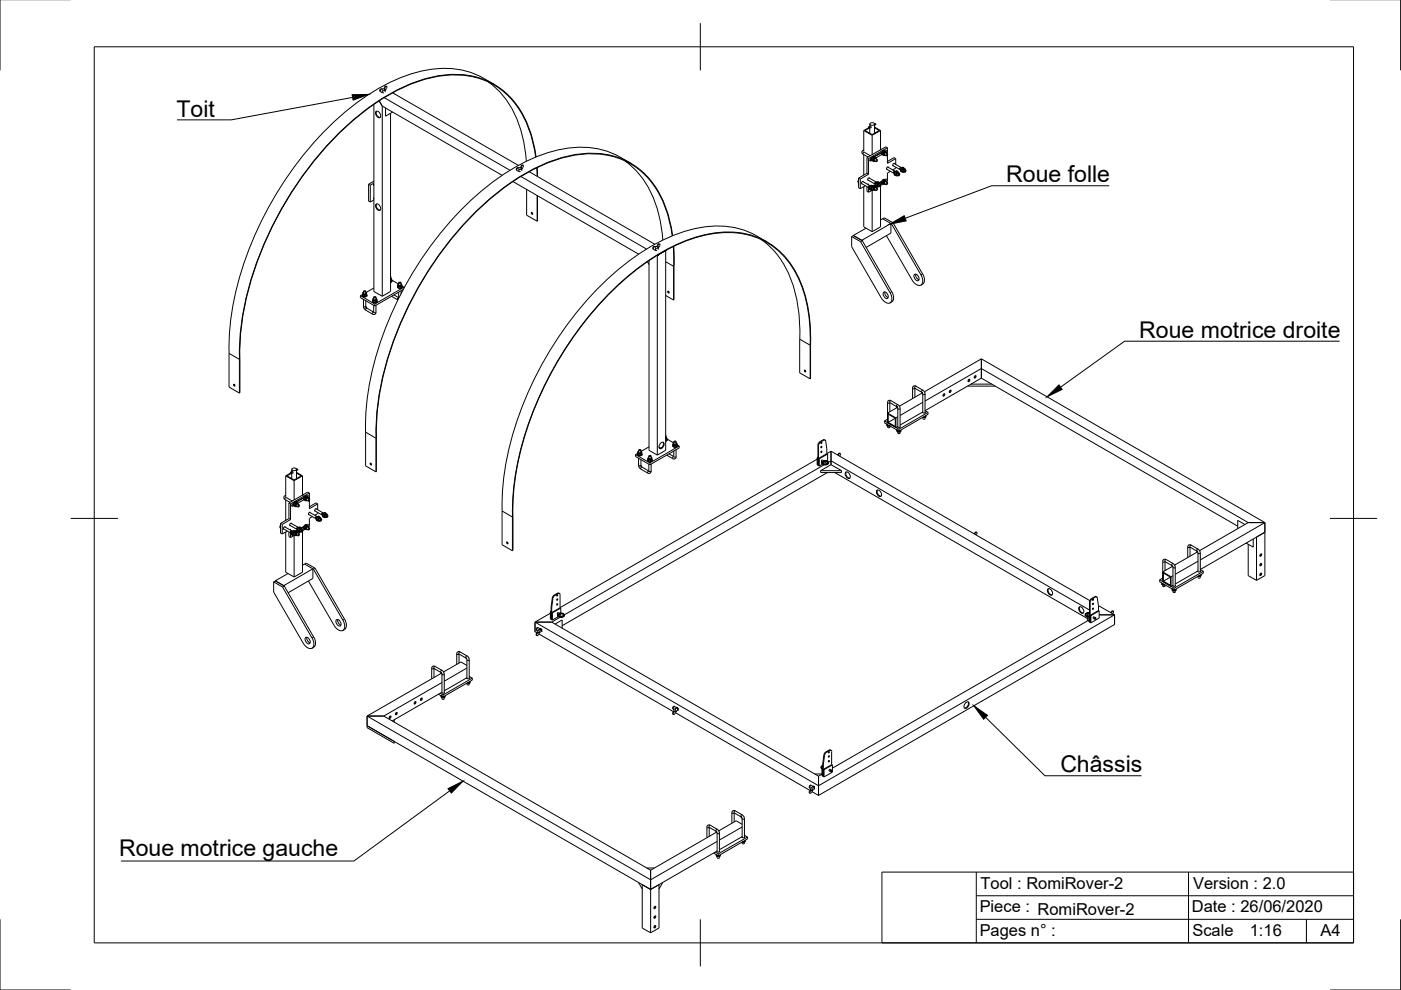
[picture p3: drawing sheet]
<svg xmlns="http://www.w3.org/2000/svg" width="297mm" height="210mm" viewBox="0 0 297 210" stroke-linecap="round" stroke-linejoin="round" font-family="sans-serif">
<defs><g id="words">
<g font-size="4.9">
<text x="37.4" y="24.7">Toit</text>
<text x="213.4" y="38.7">Roue folle</text>
<text x="241.6" y="71.6">Roue motrice droite</text>
<text x="224.8" y="163.8">Châssis</text>
<text x="25.3" y="181.5">Roue motrice gauche</text>
</g>
<g font-size="3.5">
<text x="207.9" y="188.4">Tool : RomiRover-2</text>
<text x="253" y="188.4">Version : 2.0</text>
<text x="207.7" y="193.4">Piece : RomiRover-2</text>
<text x="252.7" y="193.5">Date : 26/06/2020</text>
<text x="207.7" y="198.4">Pages n° :</text>
<text x="252.8" y="198.5">Scale</text>
<text x="265" y="198.5">1:16</text>
<text x="280" y="198.4">A4</text>
</g>
</g></defs>
<!-- layer: Visible -->
<g fill="none" stroke="#000" stroke-width=".21">
<path d="M80.7 19.4l.3 .3M81 19.6h.1M81 18.9l-.3-.1-.1 .2-.1 .2 .2 .2M81.1 19.6l.3 .1M81.1 19.2h.1M81.1 19.2v-.2l-.2-.1-.3 .3 .1 .2M81.1 19.2l-.1 .5M81.4 18.9h.1M81.4 18.9l.1-.3 .1 .3M81.4 18.9h.2M81.5 18.9h-.5M81.5 18.9v.3h-.4"/>
<path d="M81.6 18.9h.1M81.6 19l.1 .5M81.6 18.6l.3-.3 .1 .4M82 18.3h-.2l-.3 .3M82 18.7l-.4 .6M83.2 19.7l26.7 15.4M103.5 17.4a20.1 20.1 0 0 1 7.7 13.6l.4 3.2M104.7 17.9a18.7 18.7 0 0 0-16.8-2.4 44.9 44.9 0 0 0-18.6 11.8 72.8 72.8 0 0 0-20.5 41.4l-.2 6.2M78.1 39.1l.4 .2M78.1 39.1v3.5l.4 .2M78.5 39.3v3.5M79.3 38.4l-1.2 .7"/>
<path d="M79.3 38.8l-.8 .5M79.3 22.1v39.7l1.7 1M79.3 39v.3M79.7 23.7a.77 .77 0 0 1 .9 .3 .77 .77 0 0 1-.2 1 .99 .99 0 0 1-.7-1.3zM79.8 23.6a.96 .96 0 0 0 .8 1.3M80.4 21.4l.6 1.1M81 22.5l25.4 14.7M81 22.5v40.3M81.5 20.7l26.6 15.4M81.7 22.9v1.7l1.5-.8M82.8 24v37.8l-1.8 1M108.8 38.5l26.6 15.4"/>
<path d="M109.5 36.1h.1M109.6 36.1l.4 .3M109.8 35.6h.1M109.8 35.5l-.3 .2v.4M109.9 36.3h.1M110 36.4h.1M110 36.3l.4 .1M110 35.9v-.2l-.2-.1-.2 .3v.2M110 35.9v.5M110 35.9h.1M110.4 35.6h.1M110.4 37.4l26.7 15.4"/>
<path d="M110.4 35.3l.1 .3M110.4 35.3v.3M110.5 35.6h-.5M110.5 35.6v.3h-.5M110.5 35.6v.1M110.5 35.4l.4-.4v.4M110.6 35.7v.4M110.6 36.1v.1M110.8 35h.1M110.8 35l-.4 .3M110.9 35.4l-.3 .6M112.2 36.4l26.6 15.4"/>
<path d="M113.6 33.3a21.3 21.3 0 0 0-6.7-13.7 16.8 16.8 0 0 0-14.9-3.3 40.3 40.3 0 0 0-18.6 10.5 73 73 0 0 0-22.2 42l-.3 4.9v2.4M113.7 33.3a21.4 21.4 0 0 0-6.7-13.8 16.8 16.8 0 0 0-14.9-3.3 40.3 40.3 0 0 0-18.7 10.5 73.3 73.3 0 0 0-22.3 42.2l-.3 4.9v2.4M113.8 35.6l.1 1.8M113.9 35.5l.1 1.9M132.5 34.1a20.1 20.1 0 0 1 7.6 13.6l.4 3.2M133.7 34.6a18.7 18.7 0 0 0-16.9-2.4 44.9 44.9 0 0 0-18.5 11.8 72.8 72.8 0 0 0-20.5 41.4l-.3 6.2M181.9 38.3l.1 .5M181.9 38.3l.1 .1M182 38.2l-.1 .1M182 37.8v2l.4 .2M182 37.8l.4 .2M182.4 38v2"/>
<path d="M182.6 38.9l1.7 .9M182.9 38.5l1.5 .9M183 38.5l-.3 .1 .1 .4M183.1 31.8l-.3 .3v.4l1.2 .8M183.1 27.7v4.4M183.1 32.8v4.3M183.1 39.6v8.5l1.8 1M183.1 27.7l1.8 1M183.2 32.3l1.3 .7M183.5 39.4l-1.1 .6M183.8 39.6v1l.3 .2M183.8 33.4v3.3"/>
<path d="M183.8 36.7l-1.8 1.1M183.8 36.7l.3 .2M183.8 33.4l.3 .2M184 39.1l.1-.1v.2M184 38.1l1.5 .9M184.1 36.9l-1.7 1.1M184.1 33.6v3.3M184.1 39.8v1M184.2 27l.1-.1 .1 .2-1 .6 1.5 .8 1.5-.8-1-.6M184.2 27.1l-1.1 .6M184.2 26.9l.3-.1 .2 .1-.3 .3M184.2 37.7l1.6 .9"/>
<path d="M184.3 27v.2v-.2M184.3 27h.1M184.3 27l.3-.2-.4 .2M184.3 27h-.1M184.4 37.8l-.4 .1 .1 .3M184.4 40l.3 .3M184.4 40l.2 .1M184.4 26.3v.5M184.4 27.2v1.1M184.5 39.4l-.3 .1v.3l.1-.4h.2M184.5 39.6l-.1 .4M184.5 39.6l.2 .1"/>
<path d="M184.6 26.1l.4-.1 .4 .4-.6 .2-.4-.2zM184.6 33.6l.1 .1M184.7 39.9l-.1 .2M184.7 33.7l-.2 .1M184.7 39.9v.3M184.7 39.7v.2M184.8 33.5l-.4 .5 .2 .1M184.8 34l-.2 .1M184.8 33.9l.4 .3M184.8 33.9l.2 .1M184.8 39.3l.1 .1M184.9 39.3a.55 .55 0 0 0-.6 .3 .55 .55 0 0 0 .1 .6"/>
<path d="M184.9 39.6l-.2 .1M184.9 28.7v4.1M184.9 39.6l-.2 .3M185 33.4l-.2 .5M185 33.4l.2 .1M185 34l.1 .1M185.1 39.5l-.2 .1M185.1 39.5l.2 .3M185.1 39.5l-.3-.1-.3 .2M185.1 33.8l-.1 .2M185.1 34.1l.1 .1M185.1 39.6h-.2"/>
<path d="M185.1 33.8v.3M185.1 34.1h.1M185.2 34.1v.1M185.2 33.5l-.1 .3M185.3 34.2h-.1M185.3 40l.1 .1-.2 .2zM185.3 33.2l-.3 .2M185.3 33.2l.2 .2M185.3 34.1l.4 .2M185.4 39.9l-.4-.1-.2 .3 .2 .1M185.4 33.2a.51 .51 0 0 0-.6 .3 .51 .51 0 0 0 .1 .6M185.4 26.3v2"/>
<path d="M185.4 26.9l1.3 .8M185.5 39.4l-.2-.1-.3 .1a.45 .45 0 0 0-.6 .2 .45 .45 0 0 0 .2 .6h-.2M185.5 33.3a.45 .45 0 0 0-.6 .2 .45 .45 0 0 0 .1 .6M185.5 34.1l-.3 .1M185.5 39.5l-.2 .2 .4-.1M185.5 39.5l.1 .1M185.5 39.5l-.2-.1-.2 .1M185.5 33.4l-.3 .1M185.5 33.4l.1 .1M185.5 39l.1 .1M185.5 26.2h-.1M185.6 39.2l-.6 .2"/>
<path d="M185.6 26.2l-.2 .1M185.6 26.2h.1M185.6 26.2l.1 .2-.3 .2M185.6 39.3l-.2 .1M185.6 39.7l.4 .3M185.6 33.6l.4 .3M185.6 26.2l.1 .2M185.6 39.7l.1 .1M185.6 33.6l-.2 .2v.3M185.7 39.6v.2M185.7 33.5l-.3-.1-.3 .4M185.7 33.5v.2"/>
<path d="M185.7 39.8l-.3 .1M185.7 39.4h.1M185.7 39.2l.2 .3M185.7 39.2l.2 .1M185.8 38.6h.1M185.8 38.6l-.3 .1v.3M185.9 38.8l-.2 .4M185.9 38.8l.2 .1M185.9 39.5l.2 .1M185.9 40h.1v.2l-.2 .2zM185.9 33.9l.1-.1v.3l-.2 .2zM185.9 39.3l.2 .3"/>
<path d="M185.9 39.5l-.2 .1M186 39.1l-.1 .2M186 39.1l.1 .5M186.1 38.9l-.1 .2M186.1 39.6h.1M186.2 38.6v-.1a.58 .58 0 0 0-.5 .9M186.2 39.6l-.4 .2M186.3 39.4l.2 .2M186.3 38.7a.45 .45 0 0 0-.6 .2 .45 .45 0 0 0 .2 .6M186.4 39.5l-.3 .1M186.4 38.7l-.3 .2M186.4 38.7l.1 .1"/>
<path d="M186.4 38.7l-.2-.1-.3 .2M186.4 38.8l.2 .3 .3-.2M186.5 39l.2 .2M186.5 38.8h-.2l-.3 .3M186.5 39l-.3 .1 .1 .3M186.6 39.6h.1M186.6 39.2l.2 .1-.3 .2zM186.7 31.8h.1M186.7 27.7l-1.8 1M186.7 39.5v8.6l-1.8 1M186.7 27.7v4.1M186.7 32.4v.1"/>
<path d="M186.7 38.6h.1M186.8 39.3h.1M186.8 39.3l-.1-.2-.2 .2v.3h.1M186.8 38.5l.1 .1M186.8 32.4h.1M186.8 32.4l-1.4 .8M186.9 32.8l-1.2 .7M186.9 32.3l-1.5 .9M186.9 38.4l-.5 .4 .4-.3M187 38.7l.3 .4M187 32.6l.3 .3M187 32.8h.1"/>
<path d="M187 38.7l.2 .1M187 32.6l.2 .1M187.2 38.3l-.2 .4M187.2 32.2l-.2 .4M187.2 38.3l.1 .1M187.2 32.2l.1 .1M187.2 38.8l.1 .2M187.2 32.7l.1 .1M187.2 39l-.4 .3M187.3 39h.1M187.3 32.9h.1M187.3 39v.1"/>
<path d="M187.3 32.8v.1M187.3 38.4l-.1 .4M187.3 39.1h.1M187.3 32.3l-.1 .4M187.4 32.9h-.1M187.5 38.9l.4 .3M187.5 32.8l.4 .2M187.5 38.9h.1M187.5 32.8h.1M187.5 38.3l-.2 .1M187.5 38.3l-.2 .3v.4M187.6 38.1a.53 .53 0 0 0-.6 .2 .53 .53 0 0 0 0 .7"/>
<path d="M187.6 32l-.1-.1a.58 .58 0 0 0-.5 .9M187.6 38.2a.45 .45 0 0 0-.5 .2 .45 .45 0 0 0 .1 .6M187.6 32.1a.45 .45 0 0 0-.5 .1 .45 .45 0 0 0 .1 .6M187.7 39h-.3M187.7 32.9h-.3M187.7 38.2l-.2 .1M187.7 38.2l.1 .1M187.7 38.2l-.2-.1-.3 .2M187.7 32.1l-.4 .2M187.7 32.1l.1 .1M187.7 32.1l-.2-.1-.3 .2M187.7 31.9l-.2 .1"/>
<path d="M187.7 38l-.2 .1M187.7 31.8l.2 .1-.1 .3M187.7 38h.2l-.1 .3M187.7 38.3h.1M187.7 38.5l.5 .2M187.8 38.3h-.3M187.8 38.5h.1M187.8 32.4h.1M187.9 38.5l-.4 .1 .1 .4M187.9 32.4l-.4 .1 .1 .3M187.9 32.5l-.1-.3a.43 .43 0 0 0-.5 .1 .43 .43 0 0 0 0 .6M188 35.8l1.5 .9"/>
<path d="M188 38.7h.2v.3l-.3 .1zM188 32.6h.2v.3l-.3 .1zM188.2 31.3v1.3l-.5-.2M188.2 32.9v1.7l1.7-1M188.2 31.3l-.4-.2-4 2.3M188.2 31.3l-4.1 2.3M188.2 35.4l1.5 .9M188.4 35.5l-.4 .1 .1 .3M188.8 36.3l-.6 .4v1.8l-.3 .1-.1-.3M189.3 35.1l1.5 .9M189.5 36.7l.1 .1M189.5 34.6l1.6 .9"/>
<path d="M189.7 34.7l-.4 .1 .1 .3M189.7 36.9l.1 .3M189.7 36.9l.2 .1M189.7 36.3h.1M189.8 36.3l-.3 .1v.3M189.8 36.5l-.1 .4M189.8 36.5l.2 .1M189.8 37.2l.2 .1M189.9 37l.1 .2M189.9 33.6l-.4-.2-1.3 .8M189.9 33.6v1.3M189.9 35.4v.3l-.6 .3"/>
<path d="M190 36.8l-.1 .2M190 37.2v.1M190 36.8v.4M190 37.2h.1M190 36.6v.2M190.1 37.2l-.1 .1M190.2 37.1l.2 .2M190.2 37.1h.1M190.2 36.5l-.2 .1M190.2 36.3a.53 .53 0 0 0-.5 .2 .53 .53 0 0 0 0 .7M190.2 36.5l-.2 .3M190.3 36.4a.45 .45 0 0 0-.6 .2 .45 .45 0 0 0 .2 .6"/>
<path d="M190.3 37.2h-.2M190.4 36.4v.1h-.2M190.4 36.4l-.2 .1M190.4 36.4l-.3-.1-.3 .2M190.4 36.5l.2 .3M190.6 36.9l.2 .1-.3 .2zM190.7 36.8l-.4-.1-.1 .3 .1 .2M190.7 36.9v-.1l-.2 .2v.3l.1-.1M190.8 37h.1M190.8 36h.1M191 36.4h.1M191 36.2l.3 .3"/>
<path d="M191 36.2l.2 .1M191.1 35.5l-.3 .2v.2M191.1 35.5l.1 .1M191.2 35.7l-.2 .5M191.2 35.7l.1 .1M191.2 36.3l.1 .1M191.3 36.4l.1 .1M191.3 36.4v.1M191.3 35.8l-.1 .5M191.4 36.5h-.1M191.5 35.5h.1M191.5 35.5a.58 .58 0 0 0-.5 .8"/>
<path d="M191.5 35.8h-.2M191.5 35.8l-.2 .3v.3M191.5 35.8h.3l.1 .2M191.6 36.4l.2 .1M191.6 35.6a.45 .45 0 0 0-.5 .2 .45 .45 0 0 0 .1 .6M191.7 36.5h-.3M191.7 35.7l-.2 .1M191.7 35.7l.1 .1M191.7 35.7l-.2-.1-.3 .1M191.8 36l.2 .1M191.9 36l-.4 .1 .1 .3M191.9 36.1l.2 .1-.3 .3z"/>
<path d="M192.1 36.2h.1M192.1 36.2l-.1-.1-.2 .1-.1 .2 .2 .1M79.3 42.4l-.8 .4M79.3 41.9v.3M79.7 43.3a.77 .77 0 0 1 .9 .4 .77 .77 0 0 1-.2 .9 .99 .99 0 0 1-.7-1.3zM79.8 43.2a.96 .96 0 0 0 .8 1.3M82.8 58.6v.2M82.8 59l.3 .4M82.8 58.7v.5M82.9 59.1l-.1 .2M82.9 59.1h.1M83 59.3l-.2 .2"/>
<path d="M83.1 59.4l-.3 .1M83.1 59.4v.2l-.3 .2M83.1 59.4l1.4 .8M83.1 59.6l-.3 .3M84.5 60v.4M84.6 59.9h.4l-.2 .2-.2-.1zM85 60v.4M111.7 40.2v5.4l2.2 1.3M112.7 45l.2 .2v.2l-.2-.1zM112.7 45l.2 .4M113.9 41.5v5.4M114 41.5l-.1 5.4"/>
<path d="M137.3 55.5l.3 .6M137.6 55.3v40.2l1.8 1M138.9 53h.1M138.9 53.1h.1M138.9 52.4l.1 .2M138.9 52.4h-.3v.4M139 53.1h.3M139 52.6h.1M139 52.6l-.1 .5M139.3 52.3h.1M139.3 52.3l.1 .1M139.4 54.1h.1"/>
<path d="M139.4 54.1v42.4M139.4 52v.4M139.4 52l-.1 .3M139.4 52.3h.1M139.4 52.3h-.1a.56 .56 0 0 0-.8 .5l.4 .3M139.4 52.3v.3h-.4M139.4 52.4h.1M139.5 52.4v.6M139.5 52.1l.3-.4 .1 .4M139.8 51.8l-.2-.1-.2 .3M139.8 52.1l-.3 .6M141.1 53.1h.1"/>
<path d="M141.1 53.1l-1.7 1M141.1 53.1v42.4l-1.7 1M141.1 55.5l1.7 1v7.1M142.5 50a21.3 21.3 0 0 0-6.6-13.7 16.8 16.8 0 0 0-14.9-3.2 40.3 40.3 0 0 0-18.6 10.4 73 73 0 0 0-22.2 42l-.4 5v2.3M142.6 50a21.4 21.4 0 0 0-6.6-13.8 16.8 16.8 0 0 0-15-3.2 40.3 40.3 0 0 0-18.6 10.4 73.3 73.3 0 0 0-22.3 42.2l-.4 4.9v2.4M142.8 52.3v4.2M142.8 52.2v11.4M161.4 50.8a19.4 19.4 0 0 1 7.4 12.2 35.8 35.8 0 0 1 .8 8.9M162.6 51.3a18.6 18.6 0 0 0-16.8-2.4 44.9 44.9 0 0 0-18.6 11.8 72.8 72.8 0 0 0-20.5 41.4l-.2 6.2M180.6 50.2v2.1l6.2 10.8a1.75 1.75 0 0 0 1.9 1.1 1.55 1.55 0 0 0 0-2.2M180.6 50.2l1.9 1M180.9 49.9l1.8 1.1"/>
<path d="M180.9 49.9h.1M180.9 49.9l1.9 1.1M180.9 49.9l-.3 .3M182.5 51.2l6.2 10.9M182.7 51h.1M182.8 51l6.3 10.8a1.49 1.49 0 0 1-.4 2.4M182.8 51l-.3 .2M183.6 48.4l-2.7 1.5M184.1 40.8l.8-.5v8.8M184.6 40.1l.1 .1M184.7 40.2v.1M184.7 40.2l.1 .1"/>
<path d="M184.8 40.3h-.1M184.9 40.2l.2 .1M185 40.3h-.2M185.3 40.3h.1M185.4 40.2h.1M185.4 40.2l.3 .2M185.4 40v-.1l-.3 .1v.3h.2M185.4 40v.1M185.5 40.3h-.2M186.7 46.6l.4-.2 1.8 1M187.1 46.4l.4-.2 1.9 1.1M188.9 47.4v2l-5.3 3.1"/>
<path d="M188.9 47.4l-6.2 3.6M188.9 47.4h.1M189 47.4l6.3 10.9a1.75 1.75 0 0 1 0 2.1 1.55 1.55 0 0 1-1.9-1l-5.5-9.4M189.4 47.3l-.4 .1M189.4 47.3l6.2 10.8M193.8 58.2a.77 .77 0 0 1 .9 .4 .77 .77 0 0 1-.1 .9 .99 .99 0 0 1-.8-1.3zM194.2 58.1l.1 .7 .5 .5M195.6 58.1a1.75 1.75 0 0 1 0 2.1M50.8 76.2l-2.2-1.3v7.2l2.2 1.2M50.8 76.2v7.1M50.9 76.2l-.1 7.1M76.4 62.7v.4l3.1 1.8"/>
<path d="M76.4 62.7l3.1 1.8M76.8 62.7a.58 .58 0 0 0 1 0M76.8 62.6v.1M76.9 62.3v.1M76.9 62.3l.1 .5M76.9 62.5l-.5 .2M76.9 62.5a.45 .45 0 0 0 .4 .4 .45 .45 0 0 0 .5-.4M76.9 62.3h.1M76.9 62.4l.3 .2 .4-.1M76.9 62.4l.1 .2M77 62.6h.4M77 62.8l.4 .1"/>
<path d="M77 62.6v.2M77.1 63.5v1.6l.1 .4 2 1.2 .3-.1 .2-.3v-1.6M77.1 61.8v.4M77.1 62.1l-.2 .2M77.1 62.1l.2 .2 .2-.2M77.1 61.7l.5 .1-.3 .1-.2-.1zM77.4 62.6v.3M77.5 62.2h.1M77.6 63.8l.1 1.4 1.5 1v-1.5M77.6 61.8v.4M77.6 62.5l-.2 .1M77.7 62.3l.1 .1"/>
<path d="M77.7 62.3l-.1 .2M77.8 62.4l-.2 .1M77.8 62.4v.3l-.4 .2M77.8 62.6v.1M79 63.9a.53 .53 0 0 0 .5 .3 .53 .53 0 0 0 .5-.3M79 63.6h.1M79 63.8l.1 .2M79 63.6v.2M79 63.7a.45 .45 0 0 0 .5 .5 .45 .45 0 0 0 .4-.5M79.1 63.5v.2M79.1 63.5l-.1 .1M79.1 63.7l.3 .1"/>
<path d="M79.1 63.6v.2M79.1 63.8h.3M79.1 64l.5 .1M79.1 63.8v.2M79.2 63.5l.3 .1 .2-.1M79.2 63.3l-.1 .2M79.2 63v.5M79.3 61.1l-1.7 1 .1 .2M79.3 62.9l.4 .1-.2 .2-.2-.1zM79.4 63.8l.2 .1M79.5 64.5v.4M79.6 63.9v.2"/>
<path d="M79.7 63.3l.2 .2-.1 .3M79.7 63v.5M79.8 63.7l-.2 .2M79.8 63.8h-.4M79.9 63.6v.1M79.9 63.7h-.1M79.9 63.7v.2l-.3 .2M83 62.8l1.4 .8M83.5 62.5l1 .6M84.3 60.8a.54 .54 0 0 0 .5 .4 .54 .54 0 0 0 .5-.4M84.3 60.5l.1 .1M84.3 60.7l.1 .3"/>
<path d="M84.3 60.5v.2M84.3 60.7a.45 .45 0 0 0 .5 .4 .45 .45 0 0 0 .4-.4M84.4 60.4v.2M84.4 60.4l-.1 .1M84.4 60.6v.1M84.4 60.6l.3 .2 .4-.1M84.4 60.7l.5 .1M84.4 61h.5M84.4 60.7v.3M84.5 63.1v.1M84.5 60.3l-.1 .1M84.5 61.9v1.2"/>
<path d="M84.5 60.4l.3 .2 .2-.2M84.9 60.8v.2M85 60.3l.2 .2M85 61.7v.6M85.1 60.7l-.2 .1M85.2 60.5v.1M85.2 60.5l-.1 .2M85.2 60.6l-.1 .1M85.2 60.6v.2l-.3 .2M85.2 60.6l.5 .3M85.5 61.4l-6 3.5M85.7 60.9v.2"/>
<path d="M85.7 60.9l-6.2 3.6M141.1 62.6l1.7 1M141.6 61.7l.2 .2v.2l-.2-.1zM141.7 61.7l.2 .4M169.5 71.9l2.3 1.3v7.1l-2.3-1.2zM170.6 78.5l.2 .1v.3l-.2-.2zM170.6 78.5l.2 .3M171.8 73.2a29.2 29.2 0 0 0-3.9-16.6 15.9 15.9 0 0 0-16.2-7.1 38.3 38.3 0 0 0-19.7 10.2 73 73 0 0 0-22.8 42.1 46.2 46.2 0 0 0-.4 7.7l-.2 7.3M171.9 73.1l-.1 7.2M171.9 73.1a29.3 29.3 0 0 0-3.9-16.6 16 16 0 0 0-16.2-7.1 38.4 38.4 0 0 0-19.8 10.2 73.2 73.2 0 0 0-22.9 42.2 46.3 46.3 0 0 0-.4 7.8M187.3 62a.77 .77 0 0 1 .9 .4 .77 .77 0 0 1-.1 .9 .99 .99 0 0 1-.8-1.3zM187.6 61.9l.1 .7 .6 .5"/>
<path d="M195.6 60.3l-.3 .1M206.7 79.7l.2 .1-.3 .4zM206.8 79.6l-.2 .5M208.1 76.1v4.1M208.1 76.1l-12.1 7M208.1 76.1l60.1 34.7M49.6 81.5l.2 .1v.3l-.2-.2zM49.6 81.5l.2 .3M61.8 99.5v.5M62 100l-.3 .2M62 99.3l.5-.1 .3 .4-.6 .2-.3-.2zM63 99.4h.1"/>
<path d="M63 99.4l-.1 .1M63 99.4l-.2 .1M63 99.4l-.1 .1v2M63 99.4v.1M63 99.4l.1 .2-.2 .2M63 99.4l.1 .2M63.1 99.6h.1M77.5 91.6v7.2l2.2 1.2M77.5 91.6l2.2 1.3M78.5 98.2l.2 .1v.3l-.2-.2zM78.6 98.2l.2 .3M79.7 92.9v7.1"/>
<path d="M79.8 92.9l-.1 7.1M134.7 96.4v.4l3.1 1.7M134.7 96.4l3.1 1.7M135.1 96.3v.1M135.2 96l.1 .2M135.2 96l.3 .3M135.2 95.9v.1M135.2 95.9l.1 .6M135.3 96.2l.2 .1M135.3 96.5h.5M135.3 96.2v.3M135.4 97.1v1.6l.2 .5 1.9 1.2 .3-.1 .2-.2v-1.7"/>
<path d="M135.4 95.7l-.2 .2M135.4 95.5v.4M135.4 95.9l.2 .1 .3-.1M135.5 95.3l.4 .1-.3 .2-.2-.2zM135.5 96.3h.3M135.8 96.3v.2M135.9 97.4l.1 1.5 1.6 1M135.9 95.5v.4M135.9 96.2l-.1 .1M135.9 96.2l-.4 .1M136.1 96.1v-.1l-.2 .2M136.1 96.1l-.2 .1"/>
<path d="M136.1 96.1v.2l-.3 .2M136.1 96.2a.45 .45 0 0 1-.5 .4 .45 .45 0 0 1-.4-.4l-.5 .2M136.1 96.3v.1a.58 .58 0 0 1-1 0M137.3 97.6a.52 .52 0 0 0 .5 .3 .52 .52 0 0 0 .5-.3M137.4 97.2v.1M137.4 97.2l.1 .5M137.4 97.4a.45 .45 0 0 0 .4 .4 .45 .45 0 0 0 .5-.4M137.4 97.2h.1M137.4 97.3l.3 .2 .4-.1M137.4 97.3l.1 .2M137.5 97.5l.4 .1M137.5 97.7l.4 .1"/>
<path d="M137.5 97.5v.2M137.6 99.9h-.1M137.6 96.7v.4M137.6 97l-.2 .2M137.6 98.4v1.5M137.6 97.1l.2 .2 .2-.2M137.6 94.7l-1.7 1 .1 .3M137.6 96.6l.4 .1-.2 .1h-.2zM137.8 98.1v.4M137.9 97.6v.2M138 97.1h.1M138 97l.2 .3"/>
<path d="M138 96.7v.5M138.1 97.4l-.2 .2M138.2 97.3l.1 .1M138.2 97.3l-.1 .1M138.3 97.4h-.2M138.3 97.4v.2l-.4 .2M139.7 94.8l.4 .2M140 94l.5-.3a.77 .77 0 0 1 .2 1 .77 .77 0 0 1-.9 .3 .97 .97 0 0 1 .2-1zM140.6 93.7a.96 .96 0 0 1-.8 1.4M141.2 92.3v.2M141.2 92.4v.4M141.2 92.7l.2 .2"/>
<path d="M141.2 92.7v.2M141.4 92.9l-.2 .3 .2-.1M141.4 92.9v.2M141.4 93.3l-.3 .1M141.4 93.1l1.5 .8-.2 .2M141.4 93.1v.2M141.4 93.1v.2l-.2 .2M141.5 93.3l-.3 .3M141.8 96.2l1.1 .6M142.6 94.5v.1M142.6 94.2l.2 .2M142.6 94.2l.2 .5"/>
<path d="M142.7 94.4a.45 .45 0 0 0 .4 .4 .45 .45 0 0 0 .5-.4M142.7 94.1l.3 .3M142.7 94.1l-.1 .1M142.8 94.4h.2M142.8 94.7h.4M142.8 94.4v.3M142.9 96.8v.1M142.9 93.7v.4M142.9 95.6v1.2M142.9 94v.1M142.9 94l.2 .2 .3-.2M142.9 93.5l.5 .1-.3 .2-.2-.1z"/>
<path d="M143 94.4l.2 .1M143.2 94.5v.2M143.3 95.3v1.7l-.2 .3h-.4l-1.3-.8M143.3 93.9l.3 .4M143.3 93.7v.4M143.4 94v.1M143.5 94.2l-.1 .2h-.4M143.6 94.3l-.4 .2M143.6 94.3v.2l-.4 .2M143.6 94.3l.4 .3M143.6 94.5v.1a.58 .58 0 0 1-1 0M144 94.6v.4l-6.2 3.5"/>
<path d="M144 94.6l-6.2 3.5M173.2 97l.2 .1M173.2 97v1.5l.2 .1M173.2 97.4l-54.5 31.4v-2.7M173.4 97.1v1.5M173.4 98.6h.1M173.4 97.1h.1M173.4 96.9l-.2 .1M173.4 94.4v4.3M173.4 98.7h.1M173.5 98.7h.1M173.6 97.2l.1 .1"/>
<path d="M173.6 97.2v1.5l.1 .1M173.7 97.3v1.5M174 99.8v.4h4.4v-.4M174 99.8h4.4M174.1 94.7l-.1 .1M174.1 95.7l-.1 .2M174.1 93.8l-.1 .1M174.1 93.8l.1 .1-.1 .1zM174.1 95.7l.1 .2h-.1zM174.1 94.7l.1 .1-.1 .1zM174.2 98.1l.1 .3 .5 .2 .6-.1 .3-.4M174.3 97.9h.1"/>
<path d="M174.3 98v.1M174.3 97.8l.2 .3M174.4 98.4l-.7 .4M174.5 93.3a1.32 1.32 0 0 0-1.1 1.1M174.5 93.3h.4M174.6 98h.1M174.6 98h-.1a.22 .22 0 0 1 .1-.2 .22 .22 0 0 1 .3 0l.5 .1 .2 .2M174.6 97.7h.8l.2 .5-.3 .3h-.7l-.4-.3 .1-.4M174.7 97.8v.1l-.1 .1zM174.7 97.7l-.4-.2-.1 .3 .1 .1M174.7 98.5l-55 31.9M174.8 97.8h.1"/>
<path d="M174.8 97.7l.6 .1 .2 .3-.4 .3h-.5l-.4-.2 .1-.3M175.1 93.5l.2 2.7M175.1 93.5l-.1-.2a1.4 1.4 0 0 0-1.4 1.2l-.1 4.2M175.3 97.9l-.8 .4M175.5 96.3l-1.8 1M175.5 96.3l-.2-.1-1.7 1M175.5 96.3v1.5M175.6 98.1l-.7 .3M175.7 98l.5-.3 54.8 31.6M176.2 98.5l2.2 1.3M176.2 98.5l-2.2 1.3M176.2 95.7v2.8"/>
<path d="M176.2 95.7l-.9 .5M176.2 95.7l54.9 31.7M177.8 96.3l-.1 .2M177.8 96.3l.4-.1-.2 .4M178 96.7h.1M178.1 96.2l-.2-.1-.3 .4M187.5 89.3v.4l3.1 1.7M187.5 89.3l3.1 1.7M188 89.9v.2M188 89.9h.1M188 90.1l.1 .1M188 90.1l.2 .2h.5v.3"/>
<path d="M188 90v.1M188.1 90.2h.5M188.1 90v.2M188.2 88.9l-.7 .4M188.2 90.3v.3M188.2 89.2v.1M188.2 90.6l.2 .1 .3-.1M188.6 90.2h.1M188.6 85.4h.1M188.7 85.4l1.4 .8 .2 .3 .1 4.1M188.7 85.4v1.9M189.8 88.7v1.7l-1.5-.9"/>
<path d="M189.8 88.7l-1.5-.9v1.7M189.8 88.7l-1.5 .8M189.9 88.6v2M190.1 91.2l.1 .1M190.1 91.2h.1M190.2 91.3l.3 .3 .4-.1 .1-.2M190.2 91.3h.1M190.2 91.3v.1M190.2 91.4l.5 .1M190.2 91.2v.2M190.3 86.4l-2.1 1.2 1.7 1M190.4 91.5v.3l.2 .1 .2-.1v-.3"/>
<path d="M190.4 88.4l-.5 .2M190.6 91v.4M190.7 91.3v.2M190.8 90.6v-4.3l-.4-.5-1.9-.9-.3 .4v4.3l1.7 1M190.8 90.4v.2h-.4l-.1-.2-.4 .2M191.1 91.2l-.4 .3M193.5 84.5v-2.3l.3-.4 .4 .1 1.7 1 .2 .5v4.1M193.9 82.3l1.5 .9 .2 .3v4M194 82.3v1.9M195.6 83.3l-4.9 2.8M195.6 85.3l-4.8 2.8M195.7 88.8l.2 .1 .3-.1"/>
<path d="M195.8 88.4h.2M196 88.3v.1M196.1 85l12-6.9 56.5 32.7M196.1 88.5v.3M196.2 87.3l-.3 .3-.2-.3-4.9 2.8M196.3 88.3l-.1 .2h-.5l-.1 .3M196.3 88.1l-.3 .3M196.8 87.4v.4l-6.2 3.6M196.8 87.4l-6.2 3.6M200.1 83.5l.2 .1-.3 .4zM200.2 83.5l-.3 .4M201.5 82.7l.2 .2-.4 .3z"/>
<path d="M201.5 82.7l-.2 .4M205.1 81.9h5.9M205.4 80.4l.2 .2-.3 .3zM205.5 80.4l-.3 .5M205.9 81.4h4.4M208.1 80.2l-12 6.9 .7 .3M208.1 80.2l54.3 31.4M59.4 111.6l.1 .4M59.4 111.6h.1M59.5 111.4l-.1 .2M59.5 111v2l.3 .2M59.5 111l.3 .2"/>
<path d="M59.8 111.2v2M60.1 112.1l1.5 .9v1M60.3 111.7l1.6 .9M60.5 111.7l-.3 .2v.3M60.6 105l-.4 .3v.4l1.3 .8M60.6 100.9v4.4M60.6 106v4.3M60.6 112.8v8.5l1.8 1M60.6 100.9l1.8 1M60.7 105.5l1.3 .7M60.9 112.6l-1.1 .6M61.3 112.8v1l.3 .2"/>
<path d="M61.3 106.6v3.4M61.3 110l-1.8 1M61.3 110l.3 .2M61.3 106.6l.3 .2M61.4 112.3l.2-.1v.2M61.4 111.4l1.6 .9M61.6 110.2l-1.8 1M61.6 114l.8-.4v8.7M61.6 106.8v3.4M61.6 100.2l-1 .7M61.6 100.2l.3-.2 .2 .1-.3 .3M61.6 113l.1 .1"/>
<path d="M61.7 110.9l1.5 .9M61.7 100.2h.1M61.7 100.4h.1M61.7 100.2l.1 .2-.1-.2M61.7 100.1l-.1 .1M61.7 100.1l.1 .2-.1 .1M61.8 111l-.3 .1v.3M61.8 113.2l.4 .4M61.8 113.2l.2 .1M61.8 113.4h.1M61.8 100.4v1.1M61.9 112.6l-.3 .1v.3"/>
<path d="M61.9 112.6h.1M61.9 112.6l-.2 .1v.3M62 112.8l-.2 .4M62 112.8l.2 .1M62 113.3l.1 .1M62.1 113.1l-.1 .2M62.1 113.4l.1 .2M62.1 106.9l-.2 .1M62.1 113.1v.4M62.1 113.5h.1M62.2 112.9l-.1 .2M62.2 106.9h-.1l-.2 .3 .1 .1"/>
<path d="M62.2 107.2l-.2 .1M62.2 106.8l-.2 .1M62.2 113.5v.1M62.3 107.3h.1M62.3 107.1l.1 .2M62.3 107.1l.2 .1M62.3 112.6l-.3 .2M62.3 112.6l.2 .1M62.4 112.6l-.1-.1a.58 .58 0 0 0-.5 .9M62.4 101.9v4.1M62.4 106.7l-.1 .4M62.4 106.7l.2 .1"/>
<path d="M62.4 107.3l.2 .1M62.5 107.2l.1 .2M62.5 112.7a.45 .45 0 0 0-.6 .1 .45 .45 0 0 0 .1 .6h-.1M62.5 113.5h-.3M62.5 112.7l-.4 .4M62.5 112.7l-.3 .2M62.6 112.8l.1 .3M62.6 113h.5M62.6 107.3v.1M62.6 113l-.3 .3 .3 .3M62.6 107.4h.1M62.6 106.8l-.1 .4"/>
<path d="M62.7 107.4h-.1M62.7 113.5v.1M62.7 113.2l.2 .1-.3 .2zM62.8 107.3l.4 .2M62.8 112.8l-.1 .1M62.8 113.4l.4 .2M62.9 113.4h.1M62.9 100.3l1 .6-1.5 .9-1.5-.9 .8-.5M62.9 100.2l1.2 .7M62.9 113.3l-.1-.2-.2 .2v.2h.1M62.9 112.6l-.2-.1-.2 .2M62.9 106.5a.45 .45 0 0 0-.6 .2 .45 .45 0 0 0 .2 .6"/>
<path d="M62.9 113.5h-.2M62.9 107.4h-.2M63 112.7l-.2 .1M63 112.7l.1 .1M63 112.7l-.3-.1-.2 .1M63 106.6l-.4 .2M63 106.6l.1 .1M63 106.6l-.3-.1-.3 .2M63 112.4l-.6 .2M63 112.5l-.1 .1M63 112.8h.1M63 113l.4 .2"/>
<path d="M63 106.8l.4 .3M63 112.8h-.2M63 111.8h.2l-.2 .1v.3zM63.1 112.9v.1M63.1 106.8v.1M63.1 106.7l-.4 .1-.1 .5M63.1 106.7l.1 .2M63.1 106.9l-.3 .1v.3M63.1 112.5l.4 .3M63.1 112.5l.2 .1M63.2 111.8l.1 .1M63.3 112l-.2 .5"/>
<path d="M63.3 112l.2 .1M63.3 113.2h.1v.3l-.2 .1zM63.3 107.1h.1v.2l-.2 .2zM63.3 112.6l.1 .1M63.4 112.7l.1 .1M63.4 112.7h.1M63.5 112.7v.1M63.5 112.1l-.2 .5M63.5 112.8h.1M63.6 111.8h.1M63.6 111.8a.56 .56 0 0 0-.5 .3 .56 .56 0 0 0 .1 .6M63.7 112.8l-.5 .3-.1-.3"/>
<path d="M63.7 112.7l.2 .1M63.8 111.9a.45 .45 0 0 0-.6 .2 .45 .45 0 0 0 .1 .6l-.2 .1M63.8 112.7l-.3 .1M63.8 111.9l-.3 .2M63.8 111.9l.1 .1M63.8 111.9l-.2-.1-.3 .2M63.9 112v.1M63.9 112l-.3 .1-.2 .6M63.9 112.1l.2 .2M64.1 112.8h-.1M64.1 112.4l.1 .1-.2 .3zM64.1 105h.1"/>
<path d="M64.1 100.9l-1.7 1M64.1 112.7v8.6l-1.7 1M64.1 100.9v4.1M64.1 105.7h.1M64.1 111.8h.1M64.2 112.4l-.4-.2-.2 .3 .1 .2M64.2 112.5h.1M64.2 112.5v-.1l-.3 .1v.3h.1M64.2 111.7l.1 .1M64.2 105.6l.1 .1M64.3 105.6l-1.4 .8M64.3 111.8l-.4 .2"/>
<path d="M64.4 105.5l-1.6 .9a.58 .58 0 0 0-.5 .8M64.4 106l-1.3 .7M64.4 112.1l-.3 .2M64.4 111.6l-.6 .4M64.4 111.9l.2 .3M64.4 105.8l.2 .3M64.4 112.1l.1 .1M64.4 111.9l.2 .1M64.4 105.8l.2 .1M64.6 119.6l1.7 1M64.6 119.6l-.5 .2M64.6 119.6l.3-.2 1.9 1.1"/>
<path d="M64.6 111.5l-.2 .4M64.6 105.4l-.2 .4M64.6 111.5l.2 .1M64.6 112.2l.2 .1M64.6 105.4l.2 .1M64.6 106.1l.2 .1M64.6 112l.1 .2M64.6 105.9l.2 .3M64.7 112.2l-.5 .3M64.7 112.2l.1 .1M64.8 111.6l-.2 .4M64.8 112.3h.1"/>
<path d="M64.8 105.5l-.2 .4M64.8 112.2l.1 .1M64.9 106.1l-.1 .1M64.9 112.1l.5 .3M64.9 106l.5 .2M64.9 105.1a.56 .56 0 0 0-.5 .3 .56 .56 0 0 0 .1 .6M65 106h.1M65 111.5l-.2 .1M65 105.4l-.2 .1M65 111.5l-.3 .3 .1 .4M65 105.4l-.3 .5 .2 .2M65.1 111.4a.45 .45 0 0 0-.6 .2 .45 .45 0 0 0 .1 .6"/>
<path d="M65.1 105.3a.45 .45 0 0 0-.6 .2 .45 .45 0 0 0 .1 .6M65.1 112.2l-.2 .1M65.1 106.1h-.2M65.1 111.4l-.1 .1M65.1 111.4l.1 .1M65.1 111.4l-.2-.1-.3 .2M65.1 105.3l-.1 .1M65.1 105.3l.2 .1M65.1 105.3l-.2-.1-.3 .2M65.2 105.1h-.3M65.2 105.1h.2l-.1 .3M65.2 111.5l.1 .1"/>
<path d="M65.2 111.7l.4 .2M65.2 105.6l.4 .2M65.2 111.5h-.2M65.2 105.4h-.2M65.2 111.7h.1M65.2 105.6h.1M65.3 105.4l.1 .3M65.3 111.6l.1-.4a.68 .68 0 0 0-.8 .2 .68 .68 0 0 0-.2 .7M65.3 111.8l-.3 .1v.2M65.3 105.6l-.3 .1 .1 .4M65.4 109.1l1.5 .8M65.5 111.9h.1v.3l-.2 .2z"/>
<path d="M65.5 105.8h.1v.3l-.2 .1zM65.6 106.1v1.8l1.8-1.1M65.6 104.5v1.3M65.6 104.5l-.4-.2-3.9 2.3M65.6 104.5l-4 2.3M65.6 108.6l1.7 1M65.8 108.7l-.3 .1v.3M66.2 109.5l-.6 .4v1.8l-.2 .1-.1-.2M66.7 108.3l1.6 .9M67 110h.1M67 107.9l1.5 .8-.2 .2v.3M67 109.5h.2l-.2 .2v.2z"/>
<path d="M67.1 107.9l-.3 .1 .1 .4M67.1 110.1l.4 .4M67.1 110.1l.2 .2M67.3 109.7l-.2 .4M67.3 109.7l.2 .1M67.3 110.3l.1 .1M67.4 106.8l-.4-.2-1.4 .9M67.4 106.8v1.3M67.4 108.7v.2l-.7 .4M67.4 110.1l-.1 .2M67.4 110.4l.1 .1M67.4 110v.4"/>
<path d="M67.4 110.4h.1M67.5 110.4v.1M67.5 109.8l-.1 .3M67.5 110.5h.1M67.6 109.5h.1M67.6 109.5a.56 .56 0 0 0-.5 .3 .56 .56 0 0 0 .1 .6M67.7 109.7l-.2 .1M67.7 109.7l-.3 .3M67.7 110.4l.2 .1M67.8 109.6a.45 .45 0 0 0-.6 .2 .45 .45 0 0 0 .1 .6M67.8 110.4l-.3 .1M67.8 109.6l.1 .1h-.2"/>
<path d="M67.8 109.6l-.1 .1M67.8 109.6l-.2-.1-.3 .2M67.9 109.7l.1 .3M67.9 109.9l.2 .2M67.9 109.9l-.3 .2 .1 .3M68.1 110.1l.1 .1-.2 .3zM68.2 110.2l-.1-.2-.2 .2v.3h.2M68.2 110.2h.1M68.3 109.2h.1M68.5 109.4l.3 .3M68.5 109.4l.1 .1M68.5 108.7l.1 .1"/>
<path d="M68.5 108.7l-.2 .2v.3M68.6 109l-.1 .4M68.6 109l.2 .1M68.6 109.5l.1 .1M68.7 109.3v.3M68.7 109.6l.2 .1M68.7 109.3l-.1 .2M68.7 109.6l.1 .1M68.8 109.1l-.1 .2M68.9 109.7h-.1M69 108.7a.53 .53 0 0 0-.6 .3 .53 .53 0 0 0 .1 .6M69 109.6l.2 .1"/>
<path d="M69.1 108.8a.45 .45 0 0 0-.6 .2 .45 .45 0 0 0 .1 .6M69.1 109.7h-.2M69.1 108.9l-.3 .2M69.1 108.9l.1 .1M69.1 108.9l-.2-.1-.3 .2M69.2 109l.2 .2M69.2 109.1l.3 .2M69.2 109h-.2l-.3 .3M69.2 109.1l-.2 .2 .1 .3M69.4 109.4h.1l-.2 .3zM69.5 109.4h.1M69.5 109.4v-.1l-.3 .1v.3h.2"/>
<path d="M107.4 114.9l.3 .1v.3l-.2-.1zM107.5 114.9l.2 .3M108.6 109.6l-2.2-1.3v7.2l2.2 1.3M108.6 109.6v7.2M175.4 100.2l-56.2 32.5M177 100.2l53.5 30.9M179.3 100.2a.77 .77 0 0 1 .8 .3 .77 .77 0 0 1-.1 1 .99 .99 0 0 1-.7-1.3zM179.4 100.1a.96 .96 0 0 0 .8 1.3M185.9 104a.77 .77 0 0 1 .9 .4 .77 .77 0 0 1-.2 .9 .99 .99 0 0 1-.7-1.3zM186.1 103.9a.96 .96 0 0 0 .7 1.3M206.7 113.3l.2-.4h.2l-.2 .5M207.1 112.9l-.3-.1-.3 .4"/>
<path d="M247 119.1h.1M247 119.1l1.5 .8 .2 .3v4.1M247 119.1v1.9M251.8 118.2v-2.3l.2-.3 .5-.1 1.8 1.2 .2 .5v4M252.3 116h.1M252.3 116l1.5 .9 .2 .3v4M252.3 116v1.9M253.9 117l-4.9 2.8M254 119l-4.8 2.8M263.9 111.2l-1.5-.9v1.8M264.6 110.8h3.6M264.6 110.8l-10.3 5.9"/>
<path d="M264.6 115.4v6.6l1.8 1.1M265.7 114.3v1.7l-1.5-.9M267.3 119.5l.2 .1-.3 .4zM267.3 117.5l.2 .1-.3 .3zM267.4 119.5l-.3 .4M267.4 117.4l-.3 .5M268.2 110.8v11.2l-1.8 1.1M268.2 110.8l-13.7 7.9M58 123.4l1.9 1.1M58 123.4v2.1l6.3 10.9M58.4 123.1l1.8 1.1M58.4 123.1v.1"/>
<path d="M58.4 123.2l1.9 1M58.4 123.2l-.4 .2M59.9 124.5l6.3 10.8a1.75 1.75 0 0 1 0 2.1 1.55 1.55 0 0 1-1.9-1M60.2 124.2h.1M60.3 124.2l6.2 10.9a1.49 1.49 0 0 1-.4 2.3M60.3 124.2l-.4 .3M61.1 121.6l-2.7 1.5M64.8 135.2a.77 .77 0 0 1 .8 .4 .77 .77 0 0 1-.1 .9 .99 .99 0 0 1-.7-1.3zM65.1 135.1l.1 .7 .6 .5M66.3 120.6v2l-5.2 3.1M66.3 120.6l-6.1 3.6M66.3 120.6l.1 .1"/>
<path d="M66.4 120.7l6.3 10.8a1.75 1.75 0 0 1 0 2.2 1.55 1.55 0 0 1-1.9-1.1l-5.4-9.4M66.8 120.5l-.4 .2M66.8 120.5l6.2 10.8M71.3 131.5a.77 .77 0 0 1 .9 .3 .77 .77 0 0 1-.2 .9 .99 .99 0 0 1-.7-1.2zM71.6 131.3l.1 .8 .6 .4M73.1 131.3a1.48 1.48 0 0 1-.4 2.4M97.3 138.6v.1M97.3 138.7l1.5 .8 .2 .3v4.1M97.3 138.7v1.9M113.4 131.9h3.6M113.4 131.9v2l.5 .3M113.7 133.6l.4 .5"/>
<path d="M113.7 134.7l.1 .1M113.8 134.2l-.1 .5M114 134.1h.1M114 134.1h.2M114 134.1l-.2 .1M114.2 133.1l-.4 .3 .1 .2M114.2 133.1h-.3l-.2 .1v.4M114.2 133.6h.1M114.2 134.1h.1M114.2 134.1l-.4 .1M114.2 133.1l.3 .2M114.2 133.6l-.3 .1"/>
<path d="M114.2 133.6l.1 .4-.2 .1M114.3 134.4l28.5 16.5M114.4 133.3h.1M114.5 134l-.6 .8-.1-.2 .1-.3M114.5 133.3l-.3 .3M114.5 133.3l.2 .3M114.5 133.3l.2 .4-.1 .3M114.5 133.3l.2 .2M114.5 133.3h.1M114.6 133.4h.1M114.6 134l-.4 .1M114.6 133.4l.1 .1"/>
<path d="M114.7 133.5v.1M114.7 133.6v.1M114.7 133.6h.1M114.7 133.8h.1M114.7 133.6v.2M114.7 133.8v.1M114.8 133.8h-.1M116.7 129.7l.1 .1M116.7 129.7v1.5l.1 .1M116.7 130l-3.3 1.9M116.8 131.3h.1M116.8 129.6l-.1 .1"/>
<path d="M116.8 129.7v.1M116.8 128.7v2.6M116.8 128.7l.2 .1M116.8 131.3l.2 .1M117 128.8v2.6M117 131.9l56.5 32.7M117 131.4l.1 .1M117 131.4h.1M117.1 129.9v1.6M117.2 126.9l-.2 1.9M117.7 132.3l1.5-.9v1.8M118.1 126.1l-.1 .2"/>
<path d="M118.1 128l-.1 .2M118.1 127l-.1 .2M118.1 127l.1 .2-.1 .1zM118.1 128l.1 .2-.1 .1zM118.1 126.1l.1 .2-.1 .1zM118.2 125.8a1.33 1.33 0 0 0-1.1 1l-.3 1.9M118.2 125.8h.4M118.2 130.4l.2 .4 .5 .1 .6-.1 .2-.4M118.3 125.9a1.38 1.38 0 0 0-1.1 1M118.3 125.9l.2-.1 .3 .3M118.3 130.3v.1M118.3 130.4h.1"/>
<path d="M118.3 130.2h.1M118.3 130.3l.2 .1M118.4 129.9l1 .2 .2 .3-.3 .3-.5 .1-.5-.3v-.3M118.4 130.7l-1.3 .8M118.4 129.9l-.2 .1 .1 .2M118.6 130h.7l.3 .2v.4l-.3 .2h-.7l-.4-.3 .1-.3M118.6 130.1l.1 .2-.1 .1zM118.7 130.9l-1.7 1M118.8 130.2h-.3l.1 .2M118.8 130.1h.1M118.8 130.1l.5 .1 .3 .2M118.8 130.1v.1"/>
<path d="M118.9 128.9h-.1l-1.8 1h.1M118.9 128.9l-1.8 1M118.9 128.9v1.1M118.9 130.1v.4l-.4 .2M119.6 130.4l-.7 .4M222.1 124.9a.77 .77 0 0 1 .9 .4 .77 .77 0 0 1-.1 .9 .99 .99 0 0 1-.8-1.3zM222.3 124.8a.96 .96 0 0 0 .8 1.3M228.8 128.7a.77 .77 0 0 1 .8 .4 .77 .77 0 0 1-.1 .9 .99 .99 0 0 1-.7-1.3zM228.9 128.6a.96 .96 0 0 0 .8 1.4M230.1 130.4l.2 .3 .5 .1M230.1 130.4l.3-.3 .6-.1h-.6l-.3 .3 .2 .3 .5 .1M230.5 129.9h.1"/>
<path d="M230.5 130.1v.6M230.5 130.8v.8M230.8 130l.2 .2-.2 .1M230.8 130.3l.2 .1M230.8 130.3v1.5l.2 .1M230.8 131.5l-54.3 31.4M231 131.9h.1M231 129.9l-.6 .1-.3 .3 .2 .4 .5 .1M231 130.3v.1M231 127.7v4.2l.1 .1M231.1 132h.1M231.2 132l.1 .1"/>
<path d="M231.3 130.5v1.6M231.7 127.9l-.1 .2M231.7 129l-.1 .1M231.7 127l-.1 .2M231.7 127l.1 .2-.1 .1zM231.7 128.9l.1 .2-.1 .1zM231.7 127.9l.1 .2-.1 .1zM231.8 131.1l.3 .2M232.2 131.3h-.1M232.2 126.6a1.29 1.29 0 0 0-1.1 1.1l.1 4.3M232.2 126.6l.2-.1 .3 .3M232.3 131l-.1 .3z"/>
<path d="M232.3 131l-.4-.2-.1 .3M232.3 131.1v-.2l-.2 .2v.2M232.4 126.5l.1 .1M232.4 126.5h-.3a1.32 1.32 0 0 0-1.1 1.2M232.6 126.8l.3 1.6M232.9 128.4l3.4 2M232.9 128.4v1M232.9 129.4l.1 .1M232.9 129.4l-1.7 1.1h.1M233 129.5l-1.7 1M233 129.5v1.5l-1.7 1.1M233 130.4h3.3"/>
<path d="M235.7 129.8l-.1 .2M235.7 129.8l.4-.2-.2 .5M236 129.6l-.2-.1-.3 .4M236.3 130.4v2l-62.8 36.2M236.3 130.4l-62.8 36.2-60.1-34.7M245.9 122.9v.5l3 1.7M245.9 122.9l3 1.8M246.3 123.6l.1 .2M246.3 123.6h.1M246.4 123.8l.1 .2h.5M246.4 123.7v.1M246.4 123.8v.1"/>
<path d="M246.4 123.9h.5M246.4 123.7v.2M246.5 122.8v.2M246.5 124v.3l.3 .1 .2-.1v-.3M246.5 123.3v-4.4l.2-.3h.4l1.6 .9 .4 .5 .1 4.3M246.5 122.6l-.6 .3M246.9 123.9h.1M248.2 122.4v1.7l-1.5-.9M248.2 122.4l-1.5 .8M248.2 122.4l-1.5-.9v1.7M248.3 122.3v2l.4-.2 .1 .2h.3l.1-.2M248.5 124.9v.1"/>
<path d="M248.5 124.9h.1M248.5 125l.4 .3 .4-.3M248.5 125h.1M248.5 125l.1 .1M248.6 125.1l.4 .1M248.6 120.1l-2.1 1.2 1.8 1M248.6 124.9v.2M248.7 125.2v.3l.3 .1 .2-.1v-.3M248.7 122.1l-.4 .2M248.9 124.7v.4M249 125v.2M249.4 124.9l-.4 .3"/>
<path d="M254.1 122.1h.1M254.1 122.1h.3M254.4 122v.1M254.5 121l-.3 .3-.2-.3-4.8 2.8M254.6 122l-.2 .2h-.4l.1 .3h.3l.1-.3M254.7 121.8l-.3 .3M255.1 121.1v.4l-6.2 3.6M255.1 121.1l-6.2 3.6M255.1 121.1l-.6-.4 13.7-7.8-1.8 1v9.2M267.2 121.6l.1 .1M267.3 121.5l.2 .2-.3 .3zM267.4 121.5l-.3 .4"/>
<path d="M77.8 151.8v2.5l5.8 3.3v-.4M77.8 153.9l60.1 34.7M77.8 151.8l60.1 34.7 14.1-8.1M77.8 151.8h3.6M81.4 151.8l56.5 32.7M82.7 151.8l.2 .1-.3 .4zM82.8 151.8l-.3 .5M83.6 152.6v.5M84 151.1l.2 .1-.3 .4zM84.1 151.1l-.3 .4M88 148.8l.2 .1-.3 .4zM88.1 148.8l-.3 .4"/>
<path d="M89.3 148l.2 .1-.3 .4zM89.4 148l-.3 .4M91.5 143.9v-2.3l.3-.3h.4l1.8 1.1 .2 .5v4M92 141.7h.1M92 141.7l1.5 .9 .2 .2v4.1M92 141.7v1.9M92.9 147.2l1 .6M93.3 147l.6 .4M93.5 147.5l.1 .2M93.5 147.5h.1M93.5 147.7l.4 .2h.3l.1-.2M93.5 147.6v.1"/>
<path d="M93.6 147.7v.1M93.6 147.8h.5M93.6 142.7l-15.8 9.1M93.6 147.6v.2M93.7 147.9v.2l.2 .2 .3-.2v-.2M93.7 144.7l-12.3 7.1M93.9 147.4v.4M94.1 147.7v.1M94.2 146.8l-.3 .2-.2-.2-10.6 6.1M94.4 147.5l-.3 .3M96.8 140.9v-2.4l.3-.3h.4l1.8 1.1 .2 .5v4.1M99 141.6l-4.8 2.8"/>
<path d="M99 141.1l-1.3-.8-3.7 2.2M99.1 144.8h.1M99.1 144.8h.3M99.4 144.6v.2M99.5 143.4l.6 .4M99.5 143.7l-.2 .2-.3-.2-4.8 2.8M99.7 144.6l-.3 .3-.4-.1v.3l.4 .1 .1-.4M99.7 144.4l-.3 .4M100.1 143.8v.4l-6.2 3.6M100.1 143.8l-6.2 3.6M142.7 150.3l.3 .5M142.7 151.4l.1 .1"/>
<path d="M142.8 150.9l-.1 .5M143 150.8l-.2 .1 .1 .1M143 149.8h.1M143 150.8h.1M143 149.7l-.3 .2v.4M143.1 150.3h.1M143.1 149.8l.4 .2M143.1 150.8h.1M143.1 150.8l-.2 .2M143.1 149.8l-.2 .1-.2 .3 .4 .1M143.1 150.3l.2 .4-.2 .1M143.2 151.1l28.6 16.5"/>
<path d="M143.4 150.7l-.5 .8-.2-.2 .2-.3M143.4 150l.1 .1M143.5 150l.2 .2M143.5 150h.1M143.5 150h-.1M143.5 150l-.4 .3M143.5 150l.2 .3M143.5 150l.2 .6-.5 .2M143.5 150.1l.1 .2M143.6 150.2l.1 .1M143.7 150.2v.1M143.7 150.3v.1"/>
<path d="M143.7 150.6h.1M143.7 150.5v.1M143.7 150.3h.1M143.7 150.3v.3M175.1 159.4l-.4 .7M175.7 159.4l-.1 .1M175.7 159.4l.1 .1-.1 .1zM175.9 159.1a1.38 1.38 0 0 0-1.1 1.1l-.2 1.9M175.9 159.1h.2l.3 .3M176.2 159.1l-.3-.1-.8 .4M176.3 159.4v2.7M204.7 149l.5-.2a.77 .77 0 0 1 .1 .9 .77 .77 0 0 1-.8 .4 .97 .97 0 0 1 .2-1.1z"/>
<path d="M205.2 148.8a.96 .96 0 0 1-.7 1.3M149.9 177.6v-2.3l.2-.3 .4-.1 1.8 1.1 .2 .5v4.1M150.3 175.4h.1M150.3 175.4l1.5 .9 .2 .3v4M150.4 175.4v1.9M152 176.4l-14.1 8.1M155.2 174.6v-2.3l.2-.4h.5l1.7 1.1 .2 .5v4M155.6 172.3l.1 .1M155.7 172.4l1.4 .8 .2 .3 .1 4M155.7 172.4v1.9M157.4 174.8l-1.3-.8-3.7 2.2M157.4 175.3l-4.9 2.8"/>
<path d="M157.5 178.4v.1M157.5 178.5h.2M157.7 178.3v.2M157.8 177.1l.7 .4M157.8 177.4l-.2 .2-.3-.2-4.8 2.8M158 178.3l-.2 .3-.4-.1v.3l.4 .1v-.4M158.1 178.1l-.4 .4M158.5 177.5v.4l-6.2 3.6M158.5 177.5l-6.2 3.5M171.7 167.6l-.1 .3 .1 .3M171.9 167.5l-.2 .2h.1M171.9 166.5l.1 .1"/>
<path d="M171.9 167.5l.1 .1M171.9 167.5h.1M171.9 166.5l-.3 .4 .4 .6M172 167.6h.1M172 167h.1M172 166.6l.4 .2M172 167l-.2 .1M172 167.6l-.2 .1M172 167l.2 .4-.2 .1M172.1 166.5l-.4 .3 .1 .3M172.1 167.8l1.4 .8M172.4 166.7h.1"/>
<path d="M172.4 167.5l-.6 .7-.1-.2 .1-.3M172.4 166.8l-.4 .2M172.4 166.8h.1M172.4 166.7l.3 .3M172.4 166.7v.1M172.4 166.7l.2 .3M172.4 166.7l.2 .6-.5 .2M172.5 166.8h.1M172.5 166.9l.1 .1M172.6 166.9v.2M172.6 167v.3M172.6 167.3h.1"/>
<path d="M172.6 167h.1M172.7 167.2v.1M172.7 167h.1M172.7 164.1h1.6M173.5 164.6v4M174.1 162.7l.2 .3M174.3 162.9l.1 .1M174.3 162.9v1.6h.1M174.3 164.1l-.8 .5M174.4 164.5h.1M174.4 162.4l-.2 .2 .1 .3M174.4 162.3l-.3 .3 .2 .4"/>
<path d="M174.4 162.4l-.2 .3M174.4 162.8l-.1 .1M174.4 162v2.6l.3 .1M174.4 162l.2 .1M174.6 162.1v2.5v-1.5M174.6 163.1l.1 .1M174.7 160.1l-.3 1.9M174.7 163.2v1.5M175.7 161.3l-.1 .1M175.7 160.3l-.1 .1M175.7 160.3l.1 .1-.1 .1zM175.7 161.3l.1 .1-.1 .1z"/>
<path d="M175.8 163.4l.3 .2M175.8 163.4v-.2l.2-.1 .3 .2-.2 .1v.2h.1M176.2 163.4v.2zM176.3 163.3v.1M176.5 162.2l-.2-.1-1.7 1M176.5 162.2l-1.8 1M176.5 162.2v1.5l-1.8 1M135.4 187.1l.8 1.4M137.1 184h1.6M137.9 184.5v13.3M137.9 188.6l-1.7-1v9.2l1.7 1M137.9 188.6l1.8-1v9.2l-1.8 1"/>
<path d="M138.7 196.3l.2 .1M138.8 196.3l.2 .1-.3 .3zM138.8 194.2l.2 .1-.3 .4zM138.8 192.2l.2 .1-.3 .4zM138.9 196.2l-.3 .5M138.9 194.2l-.3 .4M138.9 192.1l-.3 .5M140.5 187.1l-.8 1.4M151.3 180.9l1 .6M151.6 180.7l.7 .3M151.8 181.2l.2 .3M151.9 181.3l.2 .3h.5l.1-.2"/>
<path d="M152 181.5h.4M152 181.3v.2M152 180.4l-14.1 8.2M152 181.6v.3M152.1 180.4l.2 .3 .3-.3M152.3 181v.5M152.4 181.4v.1M152.5 181.6v.3l-.4-.1M152.7 181.2l-.3 .3"/>
</g>
<!-- layer: Visible Narrow -->
<g fill="none" stroke="#000" stroke-width=".21">
<path d="M183 31.9h.1M183.2 32.3l-.2 .1v.3M184.4 34l.2 .1M185.2 39.6l-.4 .2v.5M185.3 39.8l-.3-.1-.2 .3v.3h.2M185.7 39.6l-.4 .2M185.7 33.4l-.5 .3v.5M185.7 39.8l-.1-.2-.3 .3M185.7 33.7l-.2-.1-.2 .2v.3h.2M186.5 38.8l-.4 .3v.4M186.6 39l-.2-.1-.3 .3 .1 .3h.2M187.8 38.3l-.4 .3v.5"/>
<path d="M187.8 32.2l-.4 .2v.5M187.9 38.6l-.2-.2-.2 .3v.3h.2M187.9 32.5l-.2-.2-.2 .3v.3h.2M190.5 36.5l-.4 .3v.5M190.6 36.8l-.3-.2-.2 .3 .1 .3h.1M191.8 35.8l-.4 .2v.5M191.9 36l-.2-.1-.2 .2v.4l.2-.1M82.9 59l.1 .2-.2 .1M83 59.2l-.2 .2M185.5 40.3h-.2M195.6 58.1l-.3 .2M76.9 62.3l.4 .2 .4-.2"/>
<path d="M77.1 62.1l-.1 .1 .2 .2 .4-.1v-.2M77.1 64.9l.2 .2 .3-.2M77.8 65.3l-.2 .2-.1 .2M79.1 63.5l.4 .2 .4-.2M79.2 63.3l-.1 .2 .3 .2 .3-.1v-.3M79.2 66.2l.3 .1 .2-.1M79.2 66.2l-.2 .1v.3M84.4 60.4l.4 .3 .4-.3M84.5 60.3l-.1 .1 .3 .2 .3-.1v-.2M84.6 63.2l-.3 .1v.2M189.1 61.9l-.4 .2M135.2 95.9l.4 .3 .5-.3"/>
<path d="M135.4 95.7l-.1 .2 .3 .2 .3-.1v-.3M135.4 98.6l.2 .2 .3-.2M136.1 99l-.2 .2v.2M137.4 97.2l.4 .2 .4-.2M137.6 97l-.1 .1 .2 .2h.4v-.3M138 99.9l-.2 .1-.3-.1-.2 .4M141.2 92.7l.1 .1-.1 .2M141.4 92.9l-.2 .2M142.7 94.1l.4 .3 .4-.3M142.9 96.8l-.3 .2v.2M142.9 93.9l-.1 .2 .2 .2 .4-.1v-.3M142.9 96.8l.2 .1 .3-.1"/>
<path d="M173.4 94.4l.1 .1M173.8 93.6l.2 .1M174.5 93.3l.1 .1M177.7 96.3h.1M188 90.1l.2 .2h.4M188.2 85.3l.2 .2 .3-.1M188.9 84.9l-.2 .2v.3M190.2 91.3l.4 .3 .4-.3M190.4 86.6l.2 .2 .2-.2M190.4 85.8l-.3 .1v.3M194.2 81.9l-.2 .1-.1 .4-.4-.1M195.7 83.5l.2 .2 .3-.2"/>
<path d="M195.7 82.7l-.3 .2v.2M196.3 88.3l-.2 .2h-.4M60.4 105.1h.2M60.7 105.5l-.3 .1v.3M61.8 107.2l.2 .1M62.6 112.8l-.4 .2v.5M62.7 113l-.2-.1-.2 .3v.3h.2M62.9 113.5h-.1M63.1 112.8l-.4 .2M63.1 106.7l-.4 .2v.5M63.2 113l-.2-.1-.2 .2M63.2 106.9l-.3-.1-.2 .2 .1 .4h.1"/>
<path d="M64 112l-.4 .3v.5M64.1 112.3l-.3-.2-.2 .3v.3h.2M65.3 111.6l-.5 .2v.5M65.3 105.4l-.5 .3v.4M65.4 111.8l-.3-.2-.2 .3v.3h.2M65.4 105.7l-.3-.2-.2 .3v.3h.2M68 109.8l-.5 .2v.5M68 110l-.2-.1-.2 .2v.3h.2M69.3 109l-.5 .2v.5M69.4 109.2l-.3-.1-.2 .2v.4h.2M206.7 113l.1 .1M247.3 118.6l-.3 .2-.1 .4-.4-.2"/>
<path d="M248.7 119.5l-.2 .1v.3M252.6 115.6l-.3 .1-.1 .4-.4-.1M254 117.2l.2 .2 .3-.2M254 116.4l-.2 .2v.2M66.5 135.1l-.4 .2M73 131.3l-.3 .2M97.6 138.2l-.3 .2-.1 .4-.4-.2M99 139.9l.3 .1 .2-.1M99 139.1l-.2 .1v.3M117.1 126.8l.1 .1M117.5 126.2l.1 .1M118.2 125.8l.1 .1"/>
<path d="M231 127.7h.1M231.4 126.9l.2 .1M232.1 126.5l.1 .1M235.6 129.7l.1 .1M246.4 123.8l.2 .2h.4M248.5 125l.4 .3 .5-.3M248.7 120.3l.3 .1 .2-.1M254.7 122l-.3 .2h-.4M92.3 141.3l-.3 .1-.1 .4-.4-.1M93.5 147.7l.4 .2 .5-.2M93.7 142.9l.2 .2 .3-.2M93.7 142.1l-.2 .2v.2"/>
<path d="M99.7 144.6l-.2 .2h-.5M175.1 159.4l.1 .1M175.7 159.1h.2M150.6 175l-.2 .1-.1 .4-.4-.1M152.1 176.6l.2 .2 .2-.2M152.1 175.8l-.3 .2v.2M155.9 171.9l-.2 .2-.1 .3-.4-.1M157.4 173.6l.2 .1 .2-.1M157.4 172.7l-.3 .2v.3M158 178.3l-.2 .2h-.4M174.7 160.1l.1 .1M151.9 181.4l.4 .2 .4-.2"/>
</g>
<!-- layer: Border -->
<path d="M0 -.1v15M297 -.1v15M20 9.9h267v190h-267zM148.5 4.9v10M15 109.9h10M282 109.9h10M0 194.9v15h15M148.5 194.9v10M297 194.9v15h-15" fill="none" stroke="#000" stroke-width=".21"/>
<!-- layer: TitleBlock -->
<path d="M187 184.9h100v15h-100zM207 194.9h80M207 189.9h80M207 184.9v15M252 184.9v15M277 194.9v5" fill="none" stroke="#000" stroke-width=".21"/>
<!-- layer: Annotations -->
<path d="M74.7 20.1l3.5-.1-3.3 1.2zM188.6 47.5l3.1-1.8 .4 1.1zM222 84.1l2.5-2.5 .7 1zM206.5 149.6l2.9 2.1-.8 .8zM95 167.2l3.2-1.6-2.5 2.5z" fill="#000" stroke="#000" stroke-width=".21"/>
<path d="M74.8 20.7l-25.8 4.7h-11.5M235.2 39.4h-25l-18.3 6.9M284 72.3h-45.6l-13.5 9.8M209 152.1l12.6 12.4h20.4M95.4 167.7l-20.4 14.9h-49.4" fill="none" stroke="#000" stroke-width=".21"/>
<use href="#words"/>
</svg>
